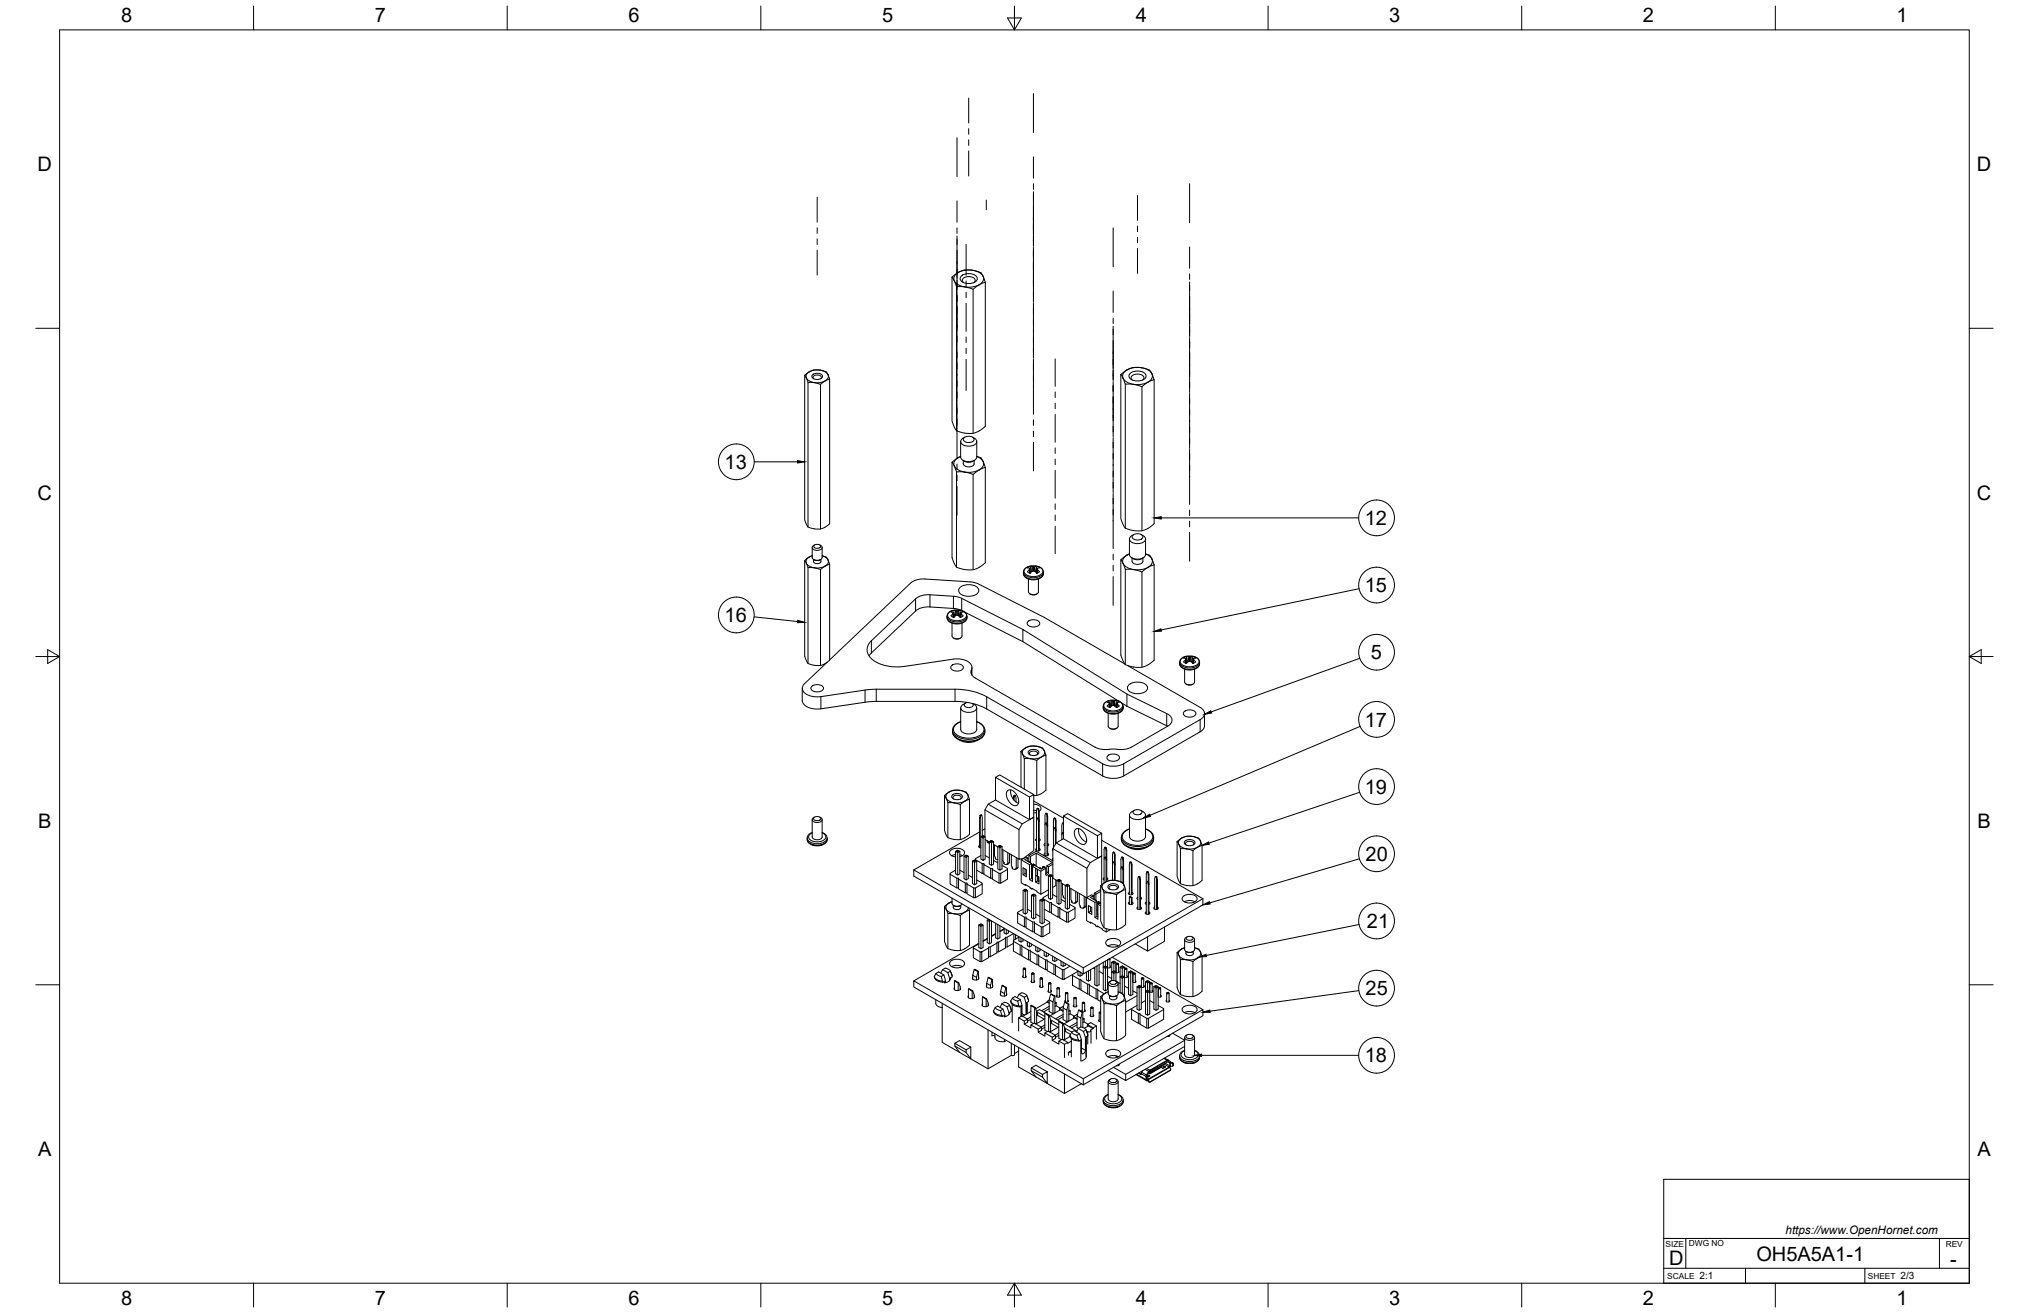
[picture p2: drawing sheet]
<svg xmlns="http://www.w3.org/2000/svg" width="864mm" height="559mm" viewBox="0 0 864 559" stroke-linecap="round" stroke-linejoin="round" font-family="sans-serif">
<defs><g id="words">
<g font-size="8.5">
<text x="51.6" y="9.4">8</text>
<text x="159.5" y="9.4">7</text>
<text x="267.5" y="9.4">6</text>
<text x="375.4" y="9.3">5</text>
<text x="483.4" y="9.4">4</text>
<text x="591.3" y="9.4">3</text>
<text x="699.3" y="9.4">2</text>
<text x="807.2" y="9.4">1</text>
<text x="16" y="72.9">D</text>
<text x="841.4" y="72.9">D</text>
<text x="308.4" y="199.6">13</text>
<text x="16" y="212.6">C</text>
<text x="841.4" y="212.6">C</text>
<text x="580.9" y="223.5">12</text>
<text x="580.9" y="252">15</text>
<text x="308.4" y="264.7">16</text>
<text x="583.5" y="280.6">5</text>
<text x="580.9" y="309.2">17</text>
<text x="580.9" y="337.8">19</text>
<text x="16.2" y="352.3">B</text>
<text x="841.7" y="352.3">B</text>
<text x="581.2" y="366.4">20</text>
<text x="581.8" y="395">21</text>
<text x="581.2" y="423.6">25</text>
<text x="580.9" y="452.2">18</text>
<text x="16.2" y="492">A</text>
<text x="841.7" y="492">A</text>
<text x="710.4" y="538.4">D</text>
<text x="747.6" y="536.7">OH5A5A1-1</text>
<text x="830.1" y="538.8">-</text>
<text x="51.6" y="555.5">8</text>
<text x="159.5" y="555.5">7</text>
<text x="267.5" y="555.5">6</text>
<text x="375.4" y="555.4">5</text>
<text x="483.4" y="555.5">4</text>
<text x="591.3" y="555.5">3</text>
<text x="699.3" y="555.5">2</text>
<text x="807.2" y="555.5">1</text>
</g>
<text font-size="5" x="760" y="525.2">https://www.OpenHornet.com</text>
<g font-size="4.3">
<text x="723.4" y="544.5">2:1</text>
<text x="809" y="544.5">2/3</text>
</g>
<g font-size="3.5">
<text x="708.9" y="530.9">SIZE</text>
<text x="718.9" y="530.5">DWG NO</text>
<text x="828.2" y="530.9">REV</text>
<text x="709.6" y="544.2">SCALE</text>
<text x="795" y="544.2">SHEET</text>
</g>
</g></defs>
<!-- layer: Visible -->
<g fill="none" stroke="#000" stroke-width=".43">
<path d="M405.2 117.9l1 1.6M405.2 117.9v61.3l1.2 3.1a2.84 2.84 0 0 0 3 1.8l4.8 .3 2.6-1 2.6-2v-61.3M406.2 119.5l.4 1a1.44 1.44 0 0 0 .6 1.4 1.44 1.44 0 0 0 1.5 .1l2 .1M406.2 119.5a5.8 5.8 0 0 0 4.5 2.6M409.2 117.4a4.7 4.7 0 0 1 6.8 .9 3.3 3.3 0 0 1-4.4 2.4 2.33 2.33 0 0 1-2.8-2.8zM413.9 115l1.5 .3a4.5 4.5 0 0 1 3.7 4.1 .67 .67 0 0 1 .1 .8 .67 .67 0 0 1-.8 .2l-1.6 .8M413.9 115l-2.3-.1-2.1 .3-2.2 1.1-2.1 1.6M414 115a4.6 4.6 0 0 1 4.7 3.7l-.8 1.6-1.1 .9M414 115a7.4 7.4 0 0 0-7.9 2.9l.1 1.6M407.1 122v61.3M410.1 120.2l-.5-.7a2.7 2.7 0 0 1 4-1.6l1.3 .9 .2 .7-.6 .7M414.2 123.1v61.3"/>
<path d="M416.8 121.2l-1.1 .7a2.13 2.13 0 0 1-3.3 .6l-1.7-.4M416.8 121.2a9.8 9.8 0 0 1-6.1 .9M342.5 159.7l1 1.8a1.19 1.19 0 0 0 .5 1.2 1.19 1.19 0 0 0 1.3 0l2.2 .3a1.87 1.87 0 0 0 2.6-.1l1.1-.8M342.5 159.7v61.5l1.1 2.6a6.3 6.3 0 0 0 4.4 1.4l2.4-.4 2.7-1.9v-61.5M344.4 158.2l2.4-.8 3.5 .4a2.26 2.26 0 0 1 2.1 1.7M344.4 158.2l-1.9 1.5M344.4 158.2a6.5 6.5 0 0 1 8 1.3M344.4 158.2a2.09 2.09 0 0 0-1.3 2.1 2.09 2.09 0 0 0 1.6 2 7.6 7.6 0 0 0 6.5-.2M345.8 159.5a2.82 2.82 0 0 1 4.3 .7 2.65 2.65 0 0 1-4.6 0zM352.4 159.5l.5 1.3a.72 .72 0 0 1-.1 .8 .72 .72 0 0 1-.8 .1l-.8 .4M352.4 159.5v1.4l-1.2 1.2M477.1 159.4l.9 1.6"/>
<path d="M477.1 159.4v61.3l1.2 3.2a5.2 5.2 0 0 0 4.4 1.9l2.6 .2 1.8-.4 1.8-.9 2.3-1.8v-61.3M479.7 157.5l3-1.1 4.6 .4a3.1 3.1 0 0 1 3 2.3M479.7 157.5l-2.6 1.9M479.7 157.4a9.1 9.1 0 0 1 10.3 1.2l.3 .5M479.7 157.4l-1.2 .9-.6 1 .1 1.7M481 158.9a4.7 4.7 0 0 1 6.8 .9 3.3 3.3 0 0 1-4.3 2.3 2.33 2.33 0 0 1-2.8-2.8zM490.3 159.1l.6 1.6a.61 .61 0 0 1 .3 .7 .61 .61 0 0 1-.7 .4l-3.6 2.1a1.63 1.63 0 0 1-2.5 .1l-3.8-.6a1.43 1.43 0 0 1-1.6 0 1.43 1.43 0 0 1-.6-1.5l-.4-.9M490.3 159.1a3.3 3.3 0 0 1-3 4.1 8.2 8.2 0 0 1-9.3-2.2M343.9 162.8v61.5M346.4 161.2l-.3-.2a1.56 1.56 0 0 1 2.5-1.3l1 .7-.4 .8M349.2 163.6v61.5M479 163.5v61.3"/>
<path d="M481.9 161.7l-.5-.7a2.7 2.7 0 0 1 4-1.6l1.4 .9 .1 .7-.5 .7M486.1 164.6v61.3M405.2 196.7l3.7-2.4a3.6 3.6 0 0 0-2.7 4zM405.2 196.7v40.6l1.3 3.2a5.1 5.1 0 0 0 4.4 1.9l2.8 .1 1.5-.3 2.1-1 2.1-1.7v-40.6M406.2 198.3l.4 1a1.43 1.43 0 0 0 .6 1.4 1.43 1.43 0 0 0 1.5 .1l2 .1M406.2 198.3a5.8 5.8 0 0 0 4.5 2.6M408.9 187.9v6.6a4.1 4.1 0 0 0 6.1 1.2l.8-1.2-.1-6.6M409.9 195.9l.8 .5M410 196v1.4a2.67 2.67 0 0 0 4.6 0M410.3 186.3a2.83 2.83 0 0 1 4.3 .7 2.67 2.67 0 0 1-4.6 0zM410.7 186.1l-.8 .4a1.6 1.6 0 0 0-1 1.8 1.6 1.6 0 0 0 1.6 1.3 4.3 4.3 0 0 0 5.2-1.5l-.1-.8-.9-.8M410.7 196.4l1.6 .4 1.7-.4"/>
<path d="M413.9 186.1l.8 .4M414.6 196v1.4M414.7 195.9l-.8 .5M416.8 200l-2.6 1.9M416.8 200a9.8 9.8 0 0 1-6.1 .9M419.4 198.9l-1.3-3a2.47 2.47 0 0 0-2.4-1.7 3.1 3.1 0 0 1 2.2 4.9l-1.1 .9M419.4 198.9l-2.6 1.1M407.1 200.8v40.6M410.7 200.9l3.5 1M414.2 201.9v40.6M342.5 238.5v40.8l1.1 2.6a1.78 1.78 0 0 0 1.9 1l3.7 .3 2.1-.8 1.8-1.4v-40.8M344.4 237.1l-1.1 .8a.95 .95 0 0 0-.2 1.6l.4 .8a1.2 1.2 0 0 0 .5 1.2 1.2 1.2 0 0 0 1.3 .1l1.3 .1"/>
<path d="M344.4 237.1l1.3-.6zM344.4 237.1a2.09 2.09 0 0 0-1.3 2.1 2.09 2.09 0 0 0 1.6 1.9l1.9 .6M345.7 233v4.2a2.47 2.47 0 0 0 4.2 0v-4.2M346.2 238.1a1.66 1.66 0 0 0 1.2 1.8 1.66 1.66 0 0 0 2-.9M346.3 238.1l1.8 .5 1.2-.5M346.5 232.1a1.75 1.75 0 0 1 2.8 .5 1.69 1.69 0 0 1-3-.2zM346.8 231.9a1.18 1.18 0 0 0-1.1 1.4 1.18 1.18 0 0 0 1.6 .9h1.1a1.18 1.18 0 0 0 1.5-.9 1.18 1.18 0 0 0-1-1.4M349.4 238.1v.9M349.9 236.5l.2 .1a2.43 2.43 0 0 1 2.3 1.7l-.9-1zM352.4 238.3l.7 1.9M352.4 238.3v1.4l-1.2 1.2M477.1 238.2v40.6l1.2 3.1a5.2 5.2 0 0 0 4.6 2.1h2.9l1.4-.4 2.2-1.2 1.8-1.4v-40.6"/>
<path d="M478 239.8l.4 .9a1.44 1.44 0 0 0 .6 1.5 1.44 1.44 0 0 0 1.6 .1l2.5 .2 3 .9M478 239.8a8.3 8.3 0 0 0 10 2l.7-.3M479.7 236.3l-1.6 1a1.15 1.15 0 0 0-.8 1 1.15 1.15 0 0 0 .5 1.2l.2 .3M479.7 236.3l-1.5 1.3-.4 1.1 .2 1.1M480.7 229.4v6.6a4.1 4.1 0 0 0 6.1 1.2l.8-1.2v-6.6M480.7 235.7l-1 .6M480.7 235.8l-1 .5M481.7 237.4a3.9 3.9 0 0 0 4.9 0M481.8 237.5v1.4a2.67 2.67 0 0 0 4.7 0v-1.4M482.1 227.8a2.83 2.83 0 0 1 4.4 .7 2.67 2.67 0 0 1-4.7 0zM482.5 227.5l-.8 .5a1.6 1.6 0 0 0-.9 1.8 1.6 1.6 0 0 0 1.5 1.3 4.3 4.3 0 0 0 5.3-1.5l-.5-1.2-1.3-.9M487.6 235.7a3 3 0 0 1 2.7 2.2"/>
<path d="M487.6 235.8l1.7 .9 1 1.2M490.3 237.9l.9 2.5M490.3 237.9l.2 1.1-.3 1.1-1.5 1.4M343.9 241.6v40.8M346.6 241.7l2.6 .7M349.2 242.4v40.8M351.2 240.9l-2 1.5M351.2 240.9l-2.5 .8h-2.1M353.1 240.2l-1.9 .7M395.8 258.3l10 .7M395.8 258.3a8.5 8.5 0 0 0-6.1 1.7l-19.8 19.1M405.8 258.9l3.5 .9"/>
<path d="M405.9 259.8l1.9 .1M407.9 259.9h-.1M408.7 249.9a5.7 5.7 0 0 1 7.8 .9 2.93 2.93 0 0 1-3.4 2.9 4.4 4.4 0 0 1-5.1-2.4zM408.7 259.8l-.8 .1M409.3 259.8l.1 .1M437.7 246.4v5.5a2.47 2.47 0 0 0 4.3 0v-5.5M437.9 241.1l-2 1.3-.3 .8 .1 1.4 1.3 1.5 2.7 .7 2.6-.5 1.6-1.5 .2-1.4-.3-1-2-1.3M438 241l1.9-.3 1.9 .3M438.3 242.1l-1 1.2M438.3 242.1l.2 1.8M438.3 242v.1M438.4 252.8l.3 .2"/>
<path d="M438.5 241l.8 .1M438.5 241l.3 2.1M438.5 241l-1.2 .7 1 .4M438.8 253l1.3 .2 .9-.2M438.8 243.1l.4 .1M438.9 243l-.4 .2M439.2 243.2h.1M439.3 243.1a1.04 1.04 0 0 1-.9 .9 1.04 1.04 0 0 1-1.1-.7M439.3 241.1l.1 .1M439.4 243.1l-.1 .1M439.4 241.1l.5 .1M439.9 243l.5 .1a1.2 1.2 0 0 0 2 .2"/>
<path d="M439.9 243l-.5 .1M440.5 243.2h.1M440.9 243.1l-.4 .1M440.9 243l.4 .2M441.2 241l-.3 2.1M441.3 241l1.1 .7-.8 .1M441.3 241l-1.4 .2M441.3 252.8l-.3 .2M441.4 242.1l-.2 1.8M441.4 242v.1M441.4 242.1l1 1.2M441.6 241.9l-.2 .2"/>
<path d="M441.6 241.8v.1M479 242.3v40.6M486.1 243.4v40.6M488.6 241.4l-2.5 2M491.2 240.4l-2.6 1M403.7 260.8l.5-.4a6 6 0 0 1 5.6-.3l1.5 1.2 .2 1.9-1 1.5-2.2 .8-2.5-.1-2-1-.7-1.5 .1-1.3zM405.2 265.2v5.5a2.47 2.47 0 0 0 4.3 0l-.1-5.5M405.6 260.6h.1M405.6 260.6l-.8-.1 1.2-.7 .3 2 .4 .2M405.6 261.2l-.8 .9a1.38 1.38 0 0 0 2.3-.3l.7 .1M405.6 260.6l.2 .2M405.6 261.2h.1"/>
<path d="M405.8 260.9l-.2 .3M405.8 260.8l.2 1.9M405.8 271.5l1.3 .5 1.4-.3M406.3 261.8l-.4 .2M406.7 262h.1M407.8 261.9l.9 .9M408 262h.1M408.3 261.8l-.3 .2M408.4 261.8l.4 .2M408.8 271.5l-.4 .3M408.9 260.9l-.2 1.8M408.9 260.9l.2 .3a.8 .8 0 0 1 .6 1 .8 .8 0 0 1-1 .6"/>
<path d="M409 260.6l-.1 .3M409.1 260.6l.8-.1-1.2-.7-.4 2M410.5 260.5l24.9 12.6M435.4 273.1v-5.2l44.3 27.5M435.4 267.9l-26.6-13.5-2.3-.6-10.7-.7a8.5 8.5 0 0 0-6.1 1.8l-18.8 17.8a5.1 5.1 0 0 0 1.5 8.8 19.1 19.1 0 0 0 12.5 2.1M435.4 273.1l40.7 25.2M437.5 264.5a3.4 3.4 0 0 1 5.1 .8 3.1 3.1 0 0 1-5.4 0zM504.9 279.4l.4 2M504.9 279.4l.9 .1M504.9 279.4l-1.1 .7 1 .3M505.8 279.5h.1M505.9 279.5h.9"/>
<path d="M506.9 279.5h-.1M507.7 279.4l-.4 2M507.7 279.4l1.2 .7-1 .3M507.7 279.4l-.8 .1M341.5 292.9v5.2a5.4 5.4 0 0 0 5.7 3.7l23.7-3.2 35.6-.1a27.6 27.6 0 0 1 13.5 3.2l49.3 28.5a9.9 9.9 0 0 0 9 0l33.1-19.1 1.2-1.8 .1-5.6M345.5 292.1a3.4 3.4 0 0 1 5 .8 3.1 3.1 0 0 1-5.4 0zM352.1 281.8l-9.7 9.2a2.78 2.78 0 0 0-.8 2.9 2.78 2.78 0 0 0 2.3 1.9l2.2 .6 2.5 .2 23-3.2 34.9-.1a27.6 27.6 0 0 1 13.5 3.2l49.3 28.5a9.9 9.9 0 0 0 9 0l32.5-18.7a2.74 2.74 0 0 0 1.9-2.6 2.74 2.74 0 0 0-1.9-2.6l-30.9-17.9M353.1 280.8l34.5-32.7a8.4 8.4 0 0 1 6.1-1.7l19.3 1.3 2.9 .6a632.3 632.3 0 0 1 62.8 34.3M384.9 283.6l20.9-3.1a7.3 7.3 0 0 1 7.8 2.9l.1 1.1a2.8 2.8 0 0 0 1.4 4.1l50.9 29.4a14.4 14.4 0 0 0 8.4 .8 11 11 0 0 0 7.2-.9l15.4-8.8M405 283.3a3.4 3.4 0 0 1 5 .8 3.1 3.1 0 0 1-5.4 0zM410.9 299.3a2.5 2.5 0 0 0-2 2.1 4.2 4.2 0 0 0 6.8 0l-.1-.8-.9-.8M411.9 298.9a1.1 1.1 0 0 0-1.5 1 1.1 1.1 0 0 0 1.3 1.2 1.64 1.64 0 0 0 2.4-1.5l-.2-.2"/>
<path d="M413.7 284.1v3.2M413.9 299.4l.8 .5M471.9 298.2l-1.3 .7-.8 .7-.2 2.2 .5 .8 1 .7 2.3 .6 3-.5 1.5-1.4 .1-1.4-.2-1-.8-.7-1.3-.7M471.9 298.2l1.9-.3 1.9 .3M472.2 299.3l.3 1.8M472.3 299.2l-.2 .4a.8 .8 0 0 0-.7 .9 .8 .8 0 0 0 1 .6M472.4 298.2l.4 2M472.4 298.2l.9 .1M472.4 298.2l-1.2 .7 1.1 .3M473.3 298.3h.1M475.2 298.2l-.4 2M475.2 298.2l1.2 .7-.8 .1"/>
<path d="M475.2 298.2l-1.9 .1M475.3 299.3l-.2 1.8M475.4 299.2l.1 .4a.8 .8 0 0 1 .7 .9 .8 .8 0 0 1-1 .6l-.9-.8h-1M475.5 299l-.1 .2M475.6 299h-.1M477.4 299.1l2.3 1.5M479.7 295.4l16.9 8.3a2.69 2.69 0 0 1 2.2 2.5 2.69 2.69 0 0 1-2 2.8l-17.1-8.4zM480.6 291.4a5.7 5.7 0 0 1 7.8 .9 2.93 2.93 0 0 1-3.4 2.9 4.4 4.4 0 0 1-5.2-2.4zM502.6 280.5l.6-.5a5.9 5.9 0 0 1 5.6-.3l1.6 1.3 .1 2-1.1 1.4-2.1 .7-2.5-.1-2-1-.7-1.3 .1-1.4zM504.2 284.8v5.4a2.47 2.47 0 0 0 4.3 0l-.1-5.4M504.6 280.8l-.8 .9a1.06 1.06 0 0 0 1.1 .7 1.06 1.06 0 0 0 .9-.9M504.6 280.8h.1"/>
<path d="M504.8 280.5l-.2 .3M504.8 280.5l.2 1.8M504.8 280.4v.1M504.8 291.1l1.8 .5 1.2-.5M505.3 281.4l.4 .2M505.3 281.4l-.4 .2M505.9 281.5h.9M505.9 281.5h-.1M506.8 281.5h.1M507 281.6h.1M507.3 281.4l-.3 .2M507.4 281.4l.4 .2"/>
<path d="M507.9 280.5l-.2 1.8M507.9 280.5l.1 .3M507.9 280.4v.1M508.1 280.8h.1M508.1 280.8l.8 .9a1.06 1.06 0 0 1-1.1 .7 1.06 1.06 0 0 1-.9-.9M408.9 301.2v9.2a4.1 4.1 0 0 0 6.1 1.2l.7-1.2v-9.2M408.9 307.1l-2.1 1.2-1.2 1.6-.1 2 1 1.8M415.7 307.1l1.9 .9 1.1 1.2 .4 1.2-.1 2a6.6 6.6 0 0 1-6.7 3.6l-3-.6-2.8-1.7M434.6 319.8l.1 15.3M436.5 318.3l-1.9 1.5M436.5 318.3a2.09 2.09 0 0 0-1.4 2.1 2.09 2.09 0 0 0 1.7 1.9 6.5 6.5 0 0 0 7.7-1.3v-1.5M437.9 319.6a2.82 2.82 0 0 1 4.3 .6 2.65 2.65 0 0 1-4.6 0z"/>
<path d="M441.1 317.6l2.6 .8 .8 1.2M441.1 317.6l-2.7-.1-1.9 .8M441.1 317.6l1.9 .6 1.5 1.3M441.1 317.6l-2.1-.1-2.5 .8M444.5 319.6l.5 1.3a.74 .74 0 0 1-.2 .7 .74 .74 0 0 1-.8 .2l-1.5 .8a1.79 1.79 0 0 1-2.8 .6l-2.5-.4a1.32 1.32 0 0 1-1.8-1.4l-.8-1.6M471.7 303.6v5.4a2.47 2.47 0 0 0 4.2 0v-5.4M472.3 309.9l1.7 .5 1.3-.5M472.8 300.2l.3 .2M472.8 300.2l-.4 .2M473.1 300.4h.1M473.3 300.3l-.9 .8M473.3 300.3h.1"/>
<path d="M474.5 300.4h-.1M474.8 300.2l-.3 .2M474.8 300.2l.4 .2M504 302.9a3.4 3.4 0 0 1 5 .8 3.1 3.1 0 0 1-5.4 0zM402 338.6l.7 1.1M402 338.6v14.8l1.1 2.6a6 6 0 0 0 4.1 1.4l2.6-.4 2.8-1.9v-14.9M402.7 339.7l.3 .6a1.2 1.2 0 0 0 .5 1.3 1.2 1.2 0 0 0 1.3 0l1.3 .1M402.7 339.7l1.5 1.4 1.9 .6M404 337.1l-2 1.5M404 337.1l-1.3 1.2v1.4M405.3 338.4a2.82 2.82 0 0 1 4.3 .6 2.65 2.65 0 0 1-4.6 0zM408.6 336.4l2.6 .7 1 1.9a.81 .81 0 0 1 .4 1 .81 .81 0 0 1-1 .5l-.9 .5"/>
<path d="M408.6 336.4l-2.7-.1-1.9 .8M408.6 336.4a3 3 0 0 1 3.4 3.3l-1.3 1.3M408.6 336.4l-2.1-.1-2.5 .8M423.7 330.8v9.7l14.5 8.3M428.9 336.4a3.3 3.3 0 0 1 4.2 2.7 2.36 2.36 0 0 1-1 3.8 5 5 0 0 1-3.5-6.1zM430.2 336.2a5.4 5.4 0 0 0 3.3 5.6M431.3 339.8v.4M431.5 338.7l.3 .2-.2 1.1-.3-.2zM431.5 338.7l.7-.1-.4 .3M431.6 340v.6M432.2 338.6l.2 2.8M436 322.9v12.9"/>
<path d="M438.5 321.3l-.3-.3a1.56 1.56 0 0 1 2.4-1.3l1 .7-.3 .9M440 338.2l-1.8 1-14.5-8.4 1.8-1 14.5 8.4v9.6l-1.8 1v-9.6M441.3 323.7v14.8M445.2 321.4v14.9l-2.7 1.8-2.5 .5M471.5 321.7a3.4 3.4 0 0 1 5 .7 3.1 3.1 0 0 1-5.4 0zM345.7 348.8v7.4a2.47 2.47 0 0 0 4.2 0v-7.4M345.7 354.3l-1.5 .9-.6 1.2 .1 1.6 1 1.1a5.8 5.8 0 0 0 5.6 .4l1.5-1.2 .2-1.9-.6-1.2-1.5-.9M346.4 348a1.86 1.86 0 0 1 3 .5 1.8 1.8 0 0 1-3.1-.2zM346.7 347.8a1.17 1.17 0 0 0-.9 1.4 1.17 1.17 0 0 0 1.5 .8h1.1a1.17 1.17 0 0 0 1.5-.8 1.17 1.17 0 0 0-1-1.4M403.4 341.6v14.9M405.9 340.1l-.2-.3a1.56 1.56 0 0 1 2.4-1.3l1 .7-.3 .9M408.7 342.5v14.8"/>
<path d="M410.7 341l-.7 .4a1.8 1.8 0 0 1-2.8 .5l-1.1-.2M410.7 341l-2.5 .7h-2.1M416.9 354.1l-28 16.1M416.9 348.1v12.6M417 359.8l-.4 .6 .9 .4M417.2 347l.2 .2-.2 1.1-.3-.2zM417.2 347l.7-.1-.5 .3M417.2 348.3v12.5M417.5 356.1v9.6l.9 .5M417.9 346.9l.2 8.9M418 355.9l.4-.3 .4 .3-.4 .2zM418 355.9l-.5 .2 .9 .6v9.5l.9-.5v-9.6"/>
<path d="M418.8 355.9l.5 .2-.9 .6v-.6M419.2 352.8l-1.1 .6M419.2 344.7v11.4M419.3 357.3l1.8 1.1M420.3 357.9l-.1 .6 .9 .3M420.5 358v.7M420.6 342.2l-1.4 2.5 14.5 8.4M420.8 358.2v.6M421.5 357.9l.5-.2 .4 .2-.4 .3zM421.5 357.9l-.4 .3 .9 .5v-.5M422.4 357.9l.5 .3-.9 .5v9.6l-.9-.6v-9.5M422.9 358.2v9.5l-.9 .6"/>
<path d="M422.9 359.4l1.8 1M423.3 359.6v4.7l.4 .7M423.7 340.5l-3.1 1.7 14.5 8.4M435.1 350.6l4.9-2.8v14.2l-4.5 3.4-1.8 .2v-12.5zM440 340.9l12.6 7.3M440 342.2a2.45 2.45 0 0 1 3 2.3l-.7 .8-.2-1.1-.3 .1 .2 1.1M440 344.8l1.2 .2M441.2 357l-.4 .4 .4 .5M441.2 345.8l-1.2 .1M441.4 344.1l-.2 5M441.4 348.3l-.2 13.8M441.8 348.5l.3-.2 .2 1.1-.3 .2z"/>
<path d="M442 348.3v-2.9l.3-.1v16.8M442 349.6v12.6M442.1 344.2l-.7-.1 .4 .2M442.1 348.3h-.7l.4 .2M442.3 357l.5 .4-.5 .5M444.8 359l-.4 .5 .4 .5M445 346.2l-.2 5M445 350.3l-.2 13.9M445.4 350.6l-.4-.3 .6 .1v-2.9l.3-.1v16.8M445.4 350.6l.3-.2 .2 1.1-.3 .2zM445.6 351.7v12.5M445.7 346.3l-.7-.1 .4 .2"/>
<path d="M445.9 347.4l-.2-1.1-.3 .1 .2 1.1M445.9 359l.5 .5-.5 .5M448.6 348.3h.7h-.7l-.2 .8v11.6M448.6 352.4l.7 .1-.7-.1-.2 .9M449.2 349.6l.3 4-.3 .1-.2-1.1M449.2 353.7v5.6M449.3 348.3l.2 1.1-.3 .2-.2-1.1M449.5 349.4v9.4M449.5 358.7l-1.4 2.5 14.5 8.3M452.2 350.3l-.2 5M452.2 354.5l-.2 2.8M452.6 347.3v9.7l14.5 8.3"/>
<path d="M452.6 357l-3.1 1.7 14.5 8.4M452.6 350.5v.3M452.6 350.3h-.4l.4 .3M452.6 354.7v.2M452.6 354.4l-.4 .1 .4 .2M457.8 352.9a3.3 3.3 0 0 1 4.3 2.7 2.36 2.36 0 0 1-1.1 3.8 5 5 0 0 1-3.5-6.1zM459.1 352.7a5.4 5.4 0 0 0 3.3 5.6M468.9 354.6l-1.8 1.1-14.5-8.4 1.8-1 14.5 8.3v9.7l-1.8 1v-9.6M468.9 357.6l43.1 24.9M480.7 346.9v9.1a4.1 4.1 0 0 0 6.1 1.3l.8-1.3v-9.1M480.7 352.8l-2 1-1.2 1.5-.1 2.4 .9 1.6M482.4 345.2a2.24 2.24 0 0 1 3.7 .6 2.42 2.42 0 0 1-3.9 0z"/>
<path d="M482.8 344.9a2.5 2.5 0 0 0-2 2.2 4.2 4.2 0 0 0 6.8 0v-.4a2.91 2.91 0 0 0-2.1-1.8M487.6 352.8l1.6 .8 1.4 1.3 .4 1.3-.1 1.6a6.1 6.1 0 0 1-5.7 3.7h-2.1l-2-.5-2.7-1.7M501 358.2l.7 1.1M501 358.2v14.8l1.1 2.6a1.78 1.78 0 0 0 1.9 1l3.7 .3 2.1-.8 1.8-1.4v-14.9M501.7 359.3l1.5 1.4 1.9 .6M501.7 359.3l.3 .6a1.19 1.19 0 0 0 .5 1.3 1.19 1.19 0 0 0 1.3 0l1.3 .1M503 356.7l-2 1.5M503 356.7l-1.3 1.2v1.4M504.3 358a2.82 2.82 0 0 1 4.3 .6 2.65 2.65 0 0 1-4.6 0zM504.9 359.7l-.2-.3a1.56 1.56 0 0 1 2.4-1.3l1 .7-.3 .9M507.6 356l1.2 .3a2.26 2.26 0 0 1 2.1 1.6M507.6 356l-2.8-.1-1.8 .8"/>
<path d="M507.6 356l1.9 .5 1.4 1.4M507.6 356l-2.2-.1-2.4 .8M510.9 357.9l.6 1.3a.68 .68 0 0 1-.2 .7 .68 .68 0 0 1-.7 .2l-1.6 .9a1.8 1.8 0 0 1-2.8 .5l-1.1-.2M510.9 357.9a2.56 2.56 0 0 1-2.3 3.1l-3.5 .3M388.9 370.2v2.7l72.2 41.6 50.9-29.4v-2.6M388.9 370.2l72.2 41.7 50.9-29.4M406.7 370.3l-2.3 1.4v4.5l2.9 1.7v-4.1l-2.9-1.7M406.7 363.7l-1.6 .5M407.2 362.1l.4-.3 .5 .3-.5 .3zM407.2 362.1l-.5 .3 .9 .5v-.5M407.3 373.8h.7v4.5l2.9 1.7v-4.2l-2.9-1.6M407.3 377.9h.7"/>
<path d="M408.1 362.1l.4 .3-.9 .5v9.5l-.9-.5v-9.5M408.5 362.4v9.5l-.9 .5M408.5 370.3l1.8 1.1M408.5 363.8l1.1 .4M408.5 364.6a1.63 1.63 0 0 0 1.9-1.2 1.63 1.63 0 0 0-1-1.9 3.9 3.9 0 0 0-5.3 1.3l.7 1.2 1.9 .7M410.3 364.4v9.6l.9 .5M410.8 364.2l.4-.3 .5 .3-.5 .2zM410.8 364.2l-.5 .2 .9 .6v9.5l.9-.5v-9.6M410.9 375.8h.7v4.6l2.8 1.7v-4.2l-2.8-1.7M410.9 380h.7M411.2 364.4v.6l.9-.6M411.7 364.2l.4 .2"/>
<path d="M412.1 372.4l1.8 1M413.9 366.5l.9 .5v9.6l.9-.6v-9.5M413.9 366.5v9.5l.9 .6M414.4 366.2l.4-.2 .5 .2-.5 .3zM414.4 366.2l-.5 .3M414.4 377.9h.8v4.2h-.8M414.8 366.5v.5l.9-.5M415.2 365.9v.3M415.3 366.2l.4 .3M415.7 374.5l2.3 1.3v.4l-2.8 1.7M415.7 370.3l2.3 1.4M417.5 364.1l-2.3 1.4v.4l2.8 1.6"/>
<path d="M418 376.2v4.2l-2.8 1.7M418 371.7h.8M418.8 367.9v-.4h-.8v4.2M419.3 364.1l1.8 1M421.6 369.6l-2.8-1.7v4.2l2.8 1.7v-4.2h.8v.4M421.6 373.8h.8M422.9 366.2l1.8 1M423.7 365l.1 .6 .9 .3M423.7 365v.5M424.7 360.3v9.5l.9 .5M425.1 360l.5-.3 .4 .3-.4 .3zM425.1 360l-.4 .3 .9 .5v9.5l.9-.5v-9.5"/>
<path d="M425.2 371.7l-2.8-1.7v4.2l2.8 1.6v-4.1h.7M425.2 375.8h.7M425.6 360.3v.5l.9-.5M426 360l.5 .3M426.5 368.3l2.3 1.3v4.6l-2.9 1.6M426.5 361.5l7.2 4.1M426.9 361.7v4.7l.4 1.2M427.3 367a1.08 1.08 0 0 0 .9 1 1.08 1.08 0 0 0 1.2-.7M428.8 370l-2.9 1.7v4.1M428.9 362.9v4.6M429.3 367.3v.3M429.7 363.3v3.8l-1.2 .8"/>
<path d="M430.5 363.8v4.6l.4 .8M430.9 369.1a1.08 1.08 0 0 0 .9 .9 1.08 1.08 0 0 0 1.2-.6M430.9 369.2v.5M432.5 365v4.6M432.8 369.4v.3M433.3 365.4v3.8l-1.2 .8M434.7 366v9.8l1.7 .9 .2-.1M435.9 378.7l.5-.3 .4 .3-.4 .2zM435.9 378.7l-.4 .2 .9 .6v-.6M436.3 369.8v2l.6 .3M436.3 371.8l-.9 .5 1.5 .8v-2.9l-1.5-.9v3M436.4 376.7v-.3l2.8 2 .3-.2"/>
<path d="M436.8 378.7l.5 .2-.9 .6v9.5l-.9-.5v-9.6M437.3 378.9v9.6l-.9 .5M437.5 366.6v-1.5l-1.3 .8 2.8 1.6M437.5 365.1l-.7-.4-2.1 1.3 3.5 2M437.9 364.1v2.7M438.6 364.5v2.7M438.6 364.5l-.7-.4 3.1-1.8 7.1 4.1M439 367.5v6.4l.5 .2M439 367.5l-.8 .5v6.4l1.3 .7v-6.4l.8-.5M439 373.9l-.8 .5M439.1 368.1v4.9l.4 .2M439.1 371.1h-.1"/>
<path d="M439.2 378.4v-.4l3.8 2.6M439.5 368.7l1.4 .8M439.7 367.8h.3zM439.7 367.8l-.6 .3M439.8 367.9v.6l-.7-.4M440 367.8l.5 .3M440.3 368.2l2.8 1.7 1.3-.8 .7 .4v2.7a.66 .66 0 0 0 .9 .2 .66 .66 0 0 0 .3-.9v-2.6l-.8-.4M440.5 368.1l-.2 .1M440.5 368.1v.3M440.8 369.6l.7 .4v2.9l-.7-.4zM440.8 372.5v2.9l.9-.5M440.9 369.5l-.1 .1"/>
<path d="M441 368.6v-5.5l7 4-2.5 1.4v2.6M441 363.1l-2.4 1.4M441.2 361.1l-.3 .2a.86 .86 0 0 0 .9 .9 .86 .86 0 0 0 .8-.9l-.3-.2M441.5 372.9l.7 .4v2.9l-1.4-.8M441.5 370l.1 2.9M441.7 372.9v2l.5 .3M441.9 373.1v1.6l.3 .1M442.5 369.4h.3zM442.5 369.4l-.1 .1M442.7 369.5v.1M442.8 369.4l.6 .4M443 370.8v9.8l3.2-1.9"/>
<path d="M443.8 368.9l.4-.2 .6 .3M444.3 369.2l-.5-.3v.6M444.5 369.2l.3-.2v.3M444.8 363.2l-.3 .2a.86 .86 0 0 0 .9 .8 .86 .86 0 0 0 .8-.8l-.3-.2M445.1 369.5l-2.1 1.3-1.4-.8M445.6 371.1l-.5 .9M446.2 372.7v9.5l.9 .6M446.7 372.4l.4-.2 .5 .2-.5 .3zM446.7 372.4l-.5 .3 .9 .5v9.6l.9-.6v-9.5M447.6 372.4l.4 .3-.9 .5v-.5M448.1 367.8l-1.8 1.1M448.1 361.2v12.5l1.8 1.1"/>
<path d="M448.1 365.4v.7M448.1 361.2v.7M449.4 374.5v2.4l-1.4 .8M450.3 374.5l.4-.2 .5 .2-.5 .3zM450.3 374.5l-.5 .3 .9 .5v-.5M451.2 374.5l.4 .3-.9 .5v9.6l-.9-.6v-9.5M451.6 374.8v9.5l-.9 .6M451.6 375.8l1.9 1M452.2 376.1v4.7l.4 .7M453.4 376.9v9.5l.9 .5M453.9 376.6l.4-.3 .5 .3-.5 .3zM453.9 376.6l-.5 .3 .9 .5v9.5l.9-.5v-9.5"/>
<path d="M454.3 376.9v.5l.9-.5M454.8 376.6l.4 .3M455.2 377.8l7.3 4.3M455.8 378.2v4.6l.4 1.3M457.9 379.4v4.6l-.5 .4M458.6 379.8v3.8l-.7 .4M468.5 378.6l-2.7 1.6 .6 .4M468.5 376.9l.7 1.2M468.5 376.9v14.9l1 2.5a1.82 1.82 0 0 0 1.9 1.1l1.2 .2M468.5 379.4l-2.1 1.2M468.9 376.6v-12.3l-4.9 2.8-1.4 2.4v12.5M469.2 378.1l1.5 1.4 1.9 .6"/>
<path d="M469.2 378.1l.3 .6a1.2 1.2 0 0 0 .5 1.2 1.2 1.2 0 0 0 1.3 .1l1.3 .1M469.9 373.5l-.4 .5 .4 .5M470.1 360.7l.7 .1-.7-.1-.2 .8v4.2M470.1 364.8l-.2 11M470.4 375.5l-1.9 1.4M470.4 375.5l-1.2 1.2v1.4M470.6 365.1l.2-.2 .3 1.1-.3 .2zM470.8 362v2.9M470.8 366.2v9.1M470.8 360.8l.3 1.1-.3 .1-.2-1.1M470.8 364.9l-.7-.1 .5 .3M471.1 361.9v13.3"/>
<path d="M471.1 373.5l.4 .5-.4 .5M471.8 376.8a2.82 2.82 0 0 1 4.3 .6 2.65 2.65 0 0 1-4.6 0zM472.4 378.4l-.3-.2a1.56 1.56 0 0 1 2.5-1.3l.9 .7-.3 .8M473.7 362.8h.7h-.7l-.2 .8v4.2M473.7 366.9l-.2 7.8M474.2 367.2l.2-.2 .2 1.1-.2 .2zM474.4 364.1v2.8M474.4 368.3v6.4M474.4 362.8l.2 1.1-.2 .2-.2-1.1M474.4 367l-.7-.1 .5 .3M474.6 363.9v10.8M475 374.8l1.3 .2a2.26 2.26 0 0 1 2.1 1.7"/>
<path d="M475 374.8l-2.6-.1-2 .8M475 374.8l1.9 .5 1.5 1.4M475 374.8l-2.1-.1-2.5 .8M477.2 379.3l-.7 .5a1.78 1.78 0 0 1-2.8 .5l-1.1-.2M477.2 379.4l-2.5 .7h-2.1M477.3 364.8l.7 .1-.7-.1-.2 .9v4.1M477.3 369l-.2 6.3M477.8 369.2l.2-.1 .2 1.1-.2 .1zM478 366.2v2.9l-.7-.1 .5 .2M478 370.3v5.6M478 364.9l.2 1.1-.2 .2-.2-1.1M478.2 366v10.4"/>
<path d="M478.4 376.7l.3 .6a.84 .84 0 0 1 .3 .9 .84 .84 0 0 1-.8 .7l-1 .4M478.4 376.7v1.4l-1.2 1.3M479.1 378.6v14.8l-1.7 1.4-1.8 .8h-3M480.7 379.8l-.3 .1a.86 .86 0 0 0 .9 .9 .86 .86 0 0 0 .8-.9l-.3-.1M480.9 366.9l-.2 13.8M481.6 367l-.7-.1 .4 .3M481.8 368.1l-.2-1.1-.3 .2 .2 1.1M484.5 373.1l-.2 13.9M484.9 373.4l.3-.2 .2 1.1-.3 .2zM485.1 374.5v12.5M485.2 373.2l-.7-.1 .4 .3M485.4 374.3v12.7"/>
<path d="M488.1 375.2l.7 .1-.7-.1-.2 .9M488.1 371.1h.7h-.7l-.2 .8v17.1M488.7 372.4v2.8M488.7 376.6v12.5M488.8 375.3l.2 1.1-.3 .2-.2-1.1M488.8 371.1l.2 1.1-.3 .2-.2-1.1M489 372.2v16.8M491.7 373.1l-.2 13.9M492.4 373.2l-.7-.1 .4 .3M492.6 374.3l-.2-1.1-.3 .2 .2 1.1M502.4 361.2v14.9M507.7 362.1v14.8"/>
<path d="M402 385.8v14.8l1.1 2.6a6.1 6.1 0 0 0 4.4 1.4l2.4-.4 2.7-1.9v-14.9M402.7 386.9l.3 .7a1.2 1.2 0 0 0 .5 1.2 1.2 1.2 0 0 0 1.3 0l1.3 .1M402.7 386.9l1 1.1 2.4 .9M403.4 388.8v14.9M404 384.3l-1.2 .8a.96 .96 0 0 0-.2 1.7l.1 .1M404 384.3l-1.3 1.2v1.4M405.2 382.2v2.3a2.55 2.55 0 0 0 4.2 .2M405.2 383.7l-1.2 .6M405.2 383.8l-1.2 .5M405.7 385.3a1.59 1.59 0 0 0 1.6 1.8 1.59 1.59 0 0 0 1.6-1.8M405.8 385.4l.4 .2M406.1 388.9l2.6 .8"/>
<path d="M406.2 385.6l1.4 .2 .9-.2M408.7 389.7v14.8M408.8 385.4l-.4 .2M410.7 388.2l-2 1.5M410.7 388.2l-1.8 .6-2.8 .1M412.1 386.2l-.2 .9-1.2 1.1M412.2 386.3l.4 1.1M412.6 387.4l-1.9 .8M416.6 393.7l.9 .5v9.6M417 393.4l.5 .3v.5l.9-.5v9.5l-.9 .6-.9-.6v-9.5M417.5 393.7l.5-.3 .4 .3M418 393.4l-.5-.2-.9 .5"/>
<path d="M420.2 391.6v9.6l.9 .5 .9-.5v-9.3M420.2 391.6l.9 .6v9.5M420.2 399.6l-1.8 1M420.2 399.4l-1.8 1M420.6 391.4l.5 .2v.6l.6-.4M420.8 391.3l-.6 .3M421.3 391.5l-.2 .1M423.8 393v6.1l.9 .5 .9-.5v-5.1M423.8 397.6l-1.8 1M423.8 397.3l-1.8 1.1M424.7 393.5v6.1M427.4 395v2l.9 .6 .9-.6v-.9"/>
<path d="M427.4 395.5l-1.8 1M427.4 395.2l-1.8 1.1M427.9 399.3v4.2l-2.9 1.6h-.7M428.3 395.6v2M428.6 398.9v4.1M431.4 397.3l-2.8 1.6h-.7v.4l-2.9 1.7h-.7v.4l-2.8 1.6h-.7v.5M431.5 397.4v2.7M432.2 397.8v1.9M433.7 398.9l-2.4 1.3v.4l2.9 1.7h.7v.4l2.9 1.7h.7v.4l2.9 1.6h.7v.4l2.9 1.7h.7v.4l2.9 1.7h.7v.4l2.9 1.7h.7M433.7 398.7v1.7l.9 .5 .9-.5v-.7M434.6 399.2v1.7M435.5 386.9l-2.4 1.4v4.5l2.9 1.7v-4.2l-2.9-1.6"/>
<path d="M436 390.3h.7v4.6l2.9 1.7v-4.2l-2.9-1.6M436 394.5h.7M437.3 386.9l1.7 1.1M439 381v9.5l.9 .6M439.5 380.7l.4-.2 .5 .2-.5 .3zM439.5 380.7l-.5 .3 .9 .5v9.6l1-.6v-9.5M439.6 392.4h.7v4.6l2.9 1.6v-4.1l-2.9-1.7M439.6 396.6h.7M439.9 381v.5l1-.5M440.4 380.7l.5 .3M440.9 389l1.7 1M442.6 383.1l.9 .5v9.5l1-.5v-9.5"/>
<path d="M442.6 383.1v9.5l.9 .5M443.1 382.8l.4-.2 .5 .2-.5 .3zM443.1 382.8l-.5 .3M443.2 394.5h.7v4.1h-.7M443.5 383.1v.5l1-.5M443.9 382.5v.3M444 382.8l.5 .3M444.5 391.1l2.3 1.3v.4l-2.9 1.7M444.5 386.9l2.3 1.4M446.2 380.7l-2.3 1.4v.4l2.9 1.6M446.8 392.8v4.2l-2.9 1.6M446.8 388.3h.7"/>
<path d="M447.5 384.5v-.4h-.7v4.2M448 380.7l1.8 1M450.4 386.2l-2.9-1.7v4.2l2.9 1.6v-4.1h.7v.4M450.4 390.3h.7M451.6 382.8l1.8 1M452.6 381.4v.6l.8 .3M452.6 381.5v.5M454 388.3l-2.9-1.7v4.2l2.9 1.6v-4.1h.7M454 392.4h.7M455.2 384.9l2.4 1.3v4.6l-2.9 1.6M456.2 383.5a1.08 1.08 0 0 0 1 .9 1.08 1.08 0 0 0 1.1-.6M457.6 386.6l-2.9 1.7v4.1"/>
<path d="M458.2 383.8v.3M459.4 380.3v4.6l.4 .8M459.8 385.7v.5M459.8 385.6a1.08 1.08 0 0 0 1 .9 1.08 1.08 0 0 0 1.1-.7M461.5 381.4v4.7l-.5 .4M461.8 385.9v.3M462.2 381.9v3.8l-.7 .4M462.5 382v9.8l1.7 1 .3-.2M464.1 385.9v2l.6 .3M464.1 387.9l-.8 .5 1.4 .8v-3l-1.4-.8v3M464.2 392.8v-.3l2.1 1.2v.3l.7 .4 .3-.1M465.3 382.7v-1.5l-1.2 .8 2.8 1.6"/>
<path d="M465.8 380.2l-.1 2.7M465.8 380.9l-.5 .3-.7-.4-2.1 1.2 3.5 2.1M466.4 380.6l.1 2.7M466.9 383.6v6.4l.4 .2M466.9 383.6l-.9 .5v6.3l1.3 .8v-6.4l.9-.5M466.9 390l-.9 .4M467 387.1l-.1 .1M467 394.4v-.3l3.8 2.5M467.3 384.8l1.2 .7M467.5 383.9h.3zM467.5 383.9l-.5 .3M467.7 383.9v.7l-.7-.4v4.9l.3 .2"/>
<path d="M467.8 383.9l.6 .3M468.2 384.3l.3 .2M468.4 384.2l-.2 .1M468.4 384.2v.2M469.9 380v14.9M470.8 395.2v1.4l1.8-1M475.2 380.8v14.9M480.7 381.7l.8 .4M480.7 383.9l-.3 .2a.86 .86 0 0 0 .9 .9 .86 .86 0 0 0 .8-.9l-.3-.2M481.8 382l-.8-.5-.3 .2v3.2M481.8 384.9v-2.9l-.3 .1v2.9M481.8 380.7v-12.6l-.3 .2v12.5"/>
<path d="M484.3 381.8l-.4 .5 .4 .5M484.3 386l-.3 .2a.86 .86 0 0 0 .9 .9 .86 .86 0 0 0 .8-.9l-.3-.2M485.4 381.8l.5 .5-.5 .5M487.9 383.9l-.5 .5 .5 .5M487.9 388.1l-.3 .1a.86 .86 0 0 0 .9 .9 .86 .86 0 0 0 .8-.9l-.3-.1M488.4 398.7v6.1l-5.2-3.1M489 383.9l.5 .5-.5 .5M491.5 386l-.3 .2a.86 .86 0 0 0 .9 .9 .86 .86 0 0 0 .8-.9l-.3-.2M492.6 387v-12.7l-.3 .2v12.5M495.6 394.5v6.1l-7.2 4.2M503.6 381.5a4.2 4.2 0 0 1 5.9 .8 2.78 2.78 0 0 1-3.5 2 2.12 2.12 0 0 1-2.7-2.4zM504.1 383.8l2.6-.5 1.9 .5"/>
<path d="M504.2 399.9v4.2a2.47 2.47 0 0 0 4.3 0l-.1-4.2M505 399a1.75 1.75 0 0 1 2.8 .5 1.69 1.69 0 0 1-2.9-.3zM505.3 398.7a1.18 1.18 0 0 0-1 1.5 1.18 1.18 0 0 0 1.5 .8h1.1a1.18 1.18 0 0 0 1.5-.8 1.18 1.18 0 0 0-1-1.5M397.7 415.5a2.1 2.1 0 0 0 2.1 2.3l1.6 .2M397.7 415.5l.4 .9 .9 .7 2.1 .5-.5-2M398.4 414.3l1.1-.7 2.2 1.3 .8 2.5M398.4 414.3l1.1 .9 1.1 .4M398.4 414.3l-.7 1.2M400.4 414.1l.8-1.4 2.2 1.3 .8 2.4M401.1 417.6l.3 .4M401.2 412.7a2.26 2.26 0 0 1 3.4 .6M401.7 414.9l-1.1 .7"/>
<path d="M402 417.6l-.6 .4M402.5 418.2v-.8l-.5 .2v.7M404.4 416.9l-.8 .9-1.5 .5M404.5 413.3l-1.1 .7M404.5 413.3l.7 1.9M404.6 416.8v-.7l-.4 .3v.9M404.6 409.1a4.2 4.2 0 0 1 5.9 .8 2.78 2.78 0 0 1-3.5 2 2.12 2.12 0 0 1-2.7-2.4zM404.6 416.1v.4M404.7 413.8l.5 1.4M405.1 411.4l2.6-.5 1.9 .5M405.2 415.2l.1 .6-.7 .3M406.2 417.5l1.9 .8 .6 1.7v1.2"/>
<path d="M408.1 418.3l-.3 .1M414 415.1v1.6M414 415.9a1.25 1.25 0 0 0 .7 1.3 1.25 1.25 0 0 0 1.5-.3l.4-.4-.1-.6M414.6 412.6l.3-.1 1.6 .9-.3 .2zM414.6 412.6l-.6 2.5 1.6 .9 .6-2.4M415.6 416v1.1M416.5 413.4v3.3M416.6 401.7l-2.3 1.3v.5M416.6 401.5l-27.7 15.9M417.2 405.1h.7v4.2h-.7zM417.2 405.1l-2.9-1.6v4.1l2.9 1.7M417.9 405.1l2.9-1.6v4.1l-2.9 1.7"/>
<path d="M419.9 418.5v1.6M420 419.3a1.25 1.25 0 0 0 .7 1.3 1.25 1.25 0 0 0 1.4-.2l.5-.5-.2-.6M420.6 416.1l1.6 .9-.6 2.4-1.7-.9zM420.6 416.1l.2-.2 1.6 .9-.2 .2M421.5 403v4.2M421.6 419.4v1.1M422.4 416.8v3.3M424.3 401.4v4.1l-2.8 1.7h-.7M425 401v4.1M426.5 419.5l.2-.2 1.6 1v3.2M426.5 419.5l1.6 .9-.6 2.4-1.6-.9zM431.3 401.5l-2.7 1.5h-.7"/>
<path d="M431.3 400.6v4.2l2.9 1.6h.7M434.2 402.3v4.1M434.9 402.7v4.1l2.9 1.7h.7M435.5 412.3v3.7M435.5 415.3l-.2 .1a.71 .71 0 0 0 .7 .7 .71 .71 0 0 0 .7-.7l-.2-.1M435.8 412.1l-.3 .3 .4 .2 .6-.2-.3-.3M436.5 412.3v3.7M437.3 400.7v1.8l.8 .5 1-.5v-.7M437.8 404.4v4.1M438.1 401.3v1.7M438.5 404.8v4.1l2.9 1.7h.7M439.1 414.4v3.7"/>
<path d="M439.1 417.4l-.2 .1a.71 .71 0 0 0 .7 .7 .71 .71 0 0 0 .7-.7l-.2-.1M439.3 414.2l-.2 .3 .4 .2 .6-.2-.1-.3M439.4 414.1l-.1 .1M439.8 414.1l.2 .1M440.1 414.4v3.7M440.8 402.8v1.8l.9 .5 1-.5v-.7M441.4 406.4v4.2M441.7 403.3v1.8M442.1 406.8v4.2l2.9 1.7h.7M442.7 416.5v3.7M442.7 419.4l-.2 .2a.71 .71 0 0 0 .7 .6 .71 .71 0 0 0 .7-.6l-.2-.2M443 416.2l-.3 .3 .4 .2 .6-.2-.1-.2"/>
<path d="M443.4 416.2l.1 .1M443.7 416.5v3.7M444.4 404.9v1.8l.9 .5 1-.5v-.8M445 408.5v4.2M445.3 405.4v1.8M445.7 408.9v4.2l2.9 1.6h.7M446.3 418.5v3.7M446.4 418.3l-.1 .3 .4 .2 .6-.2-.1-.3M446.6 418.3l-.2 .1M447 418.3l.1 .1M447.3 418.5v3.7M448 407v1.7l.9 .5 .9-.5v-.7"/>
<path d="M448.6 410.6v4.1M448.9 407.5v1.7M449.3 411v4.1l2.9 1.7h.7M451.6 409v1.8l.9 .5 .9-.5v-.7M452.2 412.7v4.1M452.5 409.6v1.7M455.4 411.2l-2.5 1.5v4.1l3.6-2.1M456.5 415.1v4.2l2.9 1.7h.7M458.8 413.4l-2.3 1.3v.4l2.9 1.7h.7v.4l2.8 1.7h.8v.4l2.8 1.7h.8v.4l2.7 1.6M458.8 413.2v1.8l.9 .5 .9-.5v-.8M459.4 416.8v4.2M459.7 413.7v1.8"/>
<path d="M460.1 417.2v4.2l2.8 1.6h.8M461.1 411.9v2.6M462.9 418.9v4.1M463.3 413.2v4.3M463.7 419.3v4.1l2.8 1.7h.8M464.2 412.7v4.3l-.9 .5-.9-.5v-3.3M465.4 412l.6 .3M466.9 411.1v8.5M467.8 410.6v8.5l-.9 .5-.9-.5v-7.5M467.8 413.4l1.8 1M469.6 409.6v11.6l.9 .5 .9-.5v-9.6l-.9 .6v-.6l-.5-.2M470 411.4l-.4 .2 .9 .6v9.5"/>
<path d="M470 411.4l.5-.3 .4 .3M470.5 411.6l.4-.2 .5 .2M470.5 409v2.1M471.1 400.3a4.2 4.2 0 0 1 5.9 .7 2.78 2.78 0 0 1-3.5 2.1 2.12 2.12 0 0 1-2.7-2.5zM471.4 415.5l1.8 1M471.4 408.5v3.4M471.4 411.1v.1M471.5 402.6l2-.6 2.6 .6M471.7 418.6v4.3a2.47 2.47 0 0 0 4.2 0v-4.3M472.2 408l-.2 .2M472.3 408v.4h-.7M472.4 408.2v3.7"/>
<path d="M472.4 411.1l.2 .2a.7 .7 0 0 1-.4 .7 .7 .7 0 0 1-.8-.2M472.5 417.7a1.75 1.75 0 0 1 2.8 .5 1.69 1.69 0 0 1-3-.2zM472.7 417.5a1.17 1.17 0 0 0-1 1.5 1.17 1.17 0 0 0 1.6 .8h1a1.17 1.17 0 0 0 1.6-.8 1.17 1.17 0 0 0-1-1.5M473.2 409.6l.9 .5v3.1M473.2 409.6v7.7M473.4 407.4l38.6 22.3M473.6 409.3l.5 .3v.5l.9-.5v4.1l-.5-.3-.4 .3M473.6 413.4l.5 .3v.5l.9-.5v3.9M473.6 409.3l.5-.3 .4 .3M473.6 409.3l-.4 .3M474.1 413.2l-.9 .5 .9 .5v3.1M474.1 409.6l.4-.3 .5 .3"/>
<path d="M474.1 413.2l.4 .2M475 417.5l1.8 1.1M475 410.3v3.6a.62 .62 0 0 0 .9 .2 .62 .62 0 0 0 .1-.9M475 413.2h.1M475.2 410l-.2 .3 .4 .2 .6-.2-.1-.3M475.3 410l-.1 .1M475.7 410l.2 .1M476 410.3v3.6M476.8 411.6l.9 .6v3M476.8 411.6v10.8M477.2 415.5l-.4 .3 .9 .5v6.4M477.2 415.5l.5 .3v.5l.9-.5v8.5"/>
<path d="M477.2 411.4l.5 .2v.6l.9-.6v4.2l-.5-.3-.4 .3M477.2 415.5l.5-.3 .4 .3M477.7 411.6l.4-.2 .5 .2M478.1 411.4l-.4-.3-.9 .5M478.6 419.6l1.8 1M478.6 412.3v3.7M478.6 415.3h.1M478.9 412.1l-.3 .3 .4 .2 .6-.2-.3-.3M479.6 412.3v3.7M479.6 415.3l.2 .1a.7 .7 0 0 1-.4 .7 .7 .7 0 0 1-.8-.1M480.4 413.7l.9 .5v9.6M480.8 413.4l.5 .3v.5l.9-.5v9.5l-.9 .6-.9-.6v-9.5"/>
<path d="M481.3 413.7l.4-.3 .5 .3M481.7 413.4l-.4-.2-.9 .5M482.2 414.4v3.7M482.2 417.4h.1M482.3 414.2l-.1 .3 .4 .2 .6-.2-.1-.3M482.5 414.1l-.2 .1M482.9 414.1l.2 .1M483.2 414.4v3.7M483.2 417.4l.2 .1a.7 .7 0 0 1-.4 .7 .7 .7 0 0 1-.8-.2M484 419.9l.9 .6 .9-.6v9.6l-.9 .5-.9-.5zM484.4 419.7l.5 .2M485.3 419.7l-.4-.3-.9 .5"/>
<path d="M485.8 419.9l-.5-.2-.4 .2v.6M485.8 416.5v3.7M485.8 419.4l-.3 .4M486.1 416.2l-.3 .3 .4 .2 .6-.2-.3-.3M486.8 416.5v3.7M486.8 419.4l.2 .2a.7 .7 0 0 1-.4 .7 .7 .7 0 0 1-.8-.2M487.6 417.9v13.6l.8 .6 1-.6v-9.5l-1 .5v-.5l-.4-.3M487.6 417.9l.8 .5v3.1M488 417.6l.4 .3v.5l1-.5v4.1l-.5-.3-.5 .3M488 417.6l.4-.3 .5 .3M488 417.6l-.4 .3M488.4 417.9l.5-.3 .5 .3"/>
<path d="M489.4 418.5v3.7a.62 .62 0 0 0 .8 .2 .62 .62 0 0 0 .2-.9M489.5 418.3l-.1 .3 .4 .2 .6-.2-.1-.3M489.7 418.3l-.2 .1M490.1 418.3l.2 .1M490.4 418.5v3.7M491.1 419.9l.9 .6v9.5M491.6 419.7l.4 .2v.6l1-.6v9.6l-1 .5-.9-.5v-9.6M491.6 419.7l.4-.3 .5 .3M491.6 419.7l-.5 .2M492 419.9l.5-.2 .5 .2M501 405.4v14.8l1.1 2.6a3.1 3.1 0 0 0 2.5 1.2l3.4 .1 1.9-.9 1.7-1.3v-14.9M502.4 408.4v14.9"/>
<path d="M503 403.9l-1.2 .8a.95 .95 0 0 0-.2 1.7l.4 .7a1.2 1.2 0 0 0 .5 1.3 1.2 1.2 0 0 0 1.3 0l1.3 .1M503 403.9a2.09 2.09 0 0 0-1.4 2.1 2.09 2.09 0 0 0 1.6 1.9l1.9 .6M504.2 403.3l-1.2 .6M504.2 403.4l-1.2 .5M504.8 404.9a1.58 1.58 0 0 0 1.5 1.8 1.58 1.58 0 0 0 1.6-1.8M504.8 405l1.8 .4 1.2-.4M505.1 408.5l2.6 .8M507.7 409.3v14.8M508.4 403.4h.3a2.46 2.46 0 0 1 2.2 1.7l-.9-1zM509.7 407.8l-2 1.5M509.7 407.8l-1.8 .6-2.8 .1M510.9 405.1l.7 1.9"/>
<path d="M510.9 405.1v1.4l-1.2 1.3M511.6 407l-1.9 .8M398.3 425.5v1.5l.4 .9 .9 .6 1.4 .3M401 427v16.6l19.5 11.3M406.2 421.2v-3.7l1.6 .9v3.2M406.2 420.4a1.25 1.25 0 0 0 .7 1.3 1.25 1.25 0 0 0 1.5-.3l.5-.5-.2-.5M412.2 424.6v-3.7l.2-.1 1.6 .9 .6 1.7v1.2M412.2 420.9l1.6 .9v3.2M412.2 423.8a1.25 1.25 0 0 0 .7 1.3 1.25 1.25 0 0 0 1.4-.3l.5-.4-.1-.6M414 421.7l-.2 .1M418.1 428l.2-3.8 1.6 .9 .7 1.7v1.2M418.1 424.3l1.8 .8"/>
<path d="M418.1 427.3a1.25 1.25 0 0 0 .7 1.2 1.25 1.25 0 0 0 1.5-.2l.4-.5-.1-.5M419.7 425.3v3.1M420.5 438.3v16.6l9.9-5.7v-5.2M423.5 440v1.5a3.2 3.2 0 0 0 4 1.8M423.6 428.8l1 .9 1.2 .4M423.6 428.8l1.1-.6 2.2 1.3 .9 2.5M423.6 428.8l-.7 1.3M425.8 430.1l.7 2M425.9 421.9v1.6M425.9 422.8a1.25 1.25 0 0 0 .7 1.2 1.25 1.25 0 0 0 1.4-.2l.5-.5-.1-.5M426.4 427.2l2.2 1.3M426.5 432.1l-2.2-.4-1-.7-.4-.8a3.1 3.1 0 0 0 3.9 2.3"/>
<path d="M426.5 432.1l.3 .4M426.9 429.5l-1.1 .6M427.5 422.8v1.1M427.5 432.1l.3-.1v.7M427.5 432.1l-.7 .4M428.3 420.3l-.2 .1M428.6 428.5l1.1-.7-1-.9-1.2-.3-1.1 .6-.7 1.6M428.6 428.5l.9 2.5M429.5 431l.2-.1v.6M429.5 431v.7M429.5 431.6l-.5 .6-1.4 .5-.1-.6M429.7 427.8l.7 2"/>
<path d="M429.8 430.8v.2M429.9 428.3l.5 1.5M430.2 426a2.1 2.1 0 0 0 2.1 2.3l1.6 .2M430.2 426l.4 .9 .9 .6 2.1 .6M430.4 429.8v.6M430.4 430.2v.2M430.4 430.4l-.7 .5M430.8 427.5v7.8M430.9 424.8l1.1-.7 2.3 1.3 .7 2.5M430.9 424.8l1.1 .9 1.2 .3M430.9 424.7l-.7 1.3M433.2 426.1l.4 2"/>
<path d="M433.6 433.2l2.4 1.4v1.3l2.8 1.6v-1.3l3.1 1.8v1.3l2.8 1.6v-1.3l1.5-.8 3.1 1.8-1.5 .8-3.1-1.8M433.6 433.2l1.4-.8 2.4 1.4-1.4 .8M433.6 433.2v5.6M433.6 428.1l.3 .4M434.3 425.4l-1.1 .7M434.6 428.1l-.7 .4M434.8 422.5l-1.1 .6M434.8 422.5l1.7 .6 .6 .7M435 432.4v-4.5l-.4 .2v4.5M436 424.4l-2.3-1.3-.8 1.5M436 424.4l.7 2.5M437.1 423.8l-1.1 .6"/>
<path d="M437.1 423.8l.7 1.9-.5-1.4M437.1 431.5v-4.9l-.4 .3v4.8M437.2 426.6v4.8M437.4 433.8v1.3l-1.4 .8M437.8 425.7v.6l-.7 .3M438.8 427.9l1.8 .9 .6 1.7v4.9l-.5 .3M438.8 430.5l-3.5 2M438.8 432.8l-1.6 .9M438.8 433.8l-1.4 .8M438.8 436.2l1.4-.8 3.1 1.8-1.4 .8M440.4 435.5v-6.6l-1.6-1v7.1l1.1 .6M440.6 428.8l-.2 .1"/>
<path d="M441.2 430.4l1.3-.7 15.9 9.2M441.2 430.6l3.5 2M441.2 430.9l.4 .2M441.6 431.1l-.4 .3M441.6 432.1l-.4 .3M441.6 431.1v1M441.6 432.1l2.9 1.7M443.3 437.2v1.3l-1.4 .8M444.7 431.4l1.6 .9v6.6M444.7 436.2l-1.5 .9M444.7 437.2l-1.4 .8M444.7 433.6l-3.8 2.2"/>
<path d="M445.7 426.5l-4.9 2.8M445.7 426.2l.9 .4M445.7 426.5l.9 .5M445.8 439l-1.1-.6 .2-7.2 1.7 1 .6 1.7v4.9l-.5 .3M446.3 421.5l-.2 .2a.71 .71 0 0 0 .7 .6 .71 .71 0 0 0 .7-.6l-.2-.2M446.6 425.7l-.9 .5v.3M446.6 432.2l-.3 .1M446.6 429.3l-2.4 1.4M446.6 428.3l-3.3 1.9M447.2 423.1l1.8 .8zM447.2 423.1l-.6 2.4 1.6 1 .6-2.5M447.2 434l3.4 2"/>
<path d="M447.2 434.4l.4 .2M447.6 434.6v1M447.6 434.6l-.4 .2M447.6 435.6l-.4 .2M447.6 435.6l2.8 1.6M448.2 426.5v4.9M449 423.9v7l-.8 .5-1.6-.9v-5M449 426.4l.5 .3M449.5 426.7v1.4l-.5 .2M449.5 426.7l-.5 .4M449.5 428.1l1.7 .9M449.9 420.6v3.7"/>
<path d="M449.9 423.6l-.2 .1a.71 .71 0 0 0 .7 .7 .71 .71 0 0 0 .7-.7l-.2-.1M450.2 420.3l-.3 .4 .4 .2 .6-.2-.3-.4M450.6 434.8l1.9 .8M450.6 437l-3.8 2.2M450.6 439.7l-1.5 .8M450.9 420.6v3.7M451 429.2v.8M452.3 435.7v6.7M452.5 430.4l-1.1-.6-4.4 2.5M452.5 431.7l-3.2 1.9M452.5 432.7l-2.4 1.4M452.5 429v4.9l1.6 .9"/>
<path d="M452.6 428.5l-1.6 .7 1.5 .9M453.1 426.5l1.6 1-.6 2.4-1.6-.9zM453.1 426.5l1.8 .8-.2 .2M453.1 437.8l.4 .2v1l2.1 1.2M453.1 437.5l3 1.8-.7 1.3M453.5 422.7v3.7M453.5 425.7l-.2 .1a.71 .71 0 0 0 .7 .7 .71 .71 0 0 0 .7-.7l-.2-.1M453.5 438l-.4 .2M453.5 439l-.4 .2M453.6 422.5l-.1 .3 .4 .2 .6-.2-.1-.3M453.7 422.4l-.1 .1M454.2 422.4l.1 .1"/>
<path d="M454.5 422.7v3.7M454.9 429.9l.6 .3v1.3l1.7 1M454.9 427.3v7.1l-.8 .4v-4.9M455.5 430.2l-.6 .3M455.5 431.5l-.6 .3M456.9 432.6v.8M457.1 424.8v3.7M457.1 427.7l-.2 .2a.71 .71 0 0 0 .7 .6 .71 .71 0 0 0 .7-.6l-.2-.2M457.3 424.5l-.2 .3 .3 .2 .7-.2-.2-.2M457.8 424.5l.1 .1M458.1 424.8v3.7M458.4 433.8l-1.1-.6-4.4 2.5"/>
<path d="M458.4 435.2l-3.2 1.8M458.4 436.1l-2.3 1.4M458.4 432.4v4.9l2.7 1.7M458.5 431.9l-1.6 .7 1.5 .9M459 430l1.9 .8v6.5M459 430l1.7 .9-.7 2.4-1.6-.9zM459.4 439.9a2.27 2.27 0 0 1-3.3-.6l1.1-.6 2.2 1.2 .9 2.6M460 437l-1.1 .7-.7 1.5M460 437.1l1.7 .6 .6 .6M460 433.3v3.7M460.7 426.8v3.7M460.7 429.8l-.2 .2a.71 .71 0 0 0 .7 .6 .71 .71 0 0 0 .7-.6l-.2-.2"/>
<path d="M460.8 426.6l-.1 .3 .3 .2 .7-.2-.2-.3M460.9 433.3l.5 .3M460.9 430.8l-.2 .1M460.9 426.6l-.1 .1M461.1 439l.9 2.5M461.4 426.6l.1 .1M461.4 433.6v1.3l-.5 .3M461.4 433.6l-.5 .3M461.4 434.9l1.7 1M461.7 426.8v3.7M462.2 438.3l-1.1 .7M462.3 438.3l.7 2"/>
<path d="M462.4 438.8l.6 1.5M462.8 436.1v.8M463 439.1v5.3M463 439.1l-.4 .2M464.2 428.9v3.7M464.3 431.9l-.2 .1a.71 .71 0 0 0 .7 .7 .71 .71 0 0 0 .7-.7l-.2-.1M464.4 438.7v5.3M464.5 428.6l-.2 .4 .3 .2 .7-.2-.3-.4M465.2 437.4v.4l-1.9-1.2-1.7 1M465.2 437.8l-1.1 .6 .3 .3-.3 .4h-1.1M465.3 428.9v3.7M466.5 421v4.1"/>
<path d="M466.7 436.6l-1.5 .8-2.4-1.3 1.4-.9 2.5 1.4v5.6M467.3 421.4v4.1l1.2 .7M467.8 431v3.7M467.9 434l-.3 .5 .9 .3M468 430.8l-.1 .3 .6 .2M468.1 430.7l-.1 .1M468.5 424.1v14.9l1 2.5a6.1 6.1 0 0 0 4.5 1.4l2.4-.4 2.7-1.9v-14.8M468.5 430.7l-.4 .1 .4 .2M469.2 425.3l1 1.1 2.4 .9M469.2 425.3l.3 .6a1.2 1.2 0 0 0 .5 1.2 1.2 1.2 0 0 0 1.3 .1l1.3 .1M469.9 427.2v14.9M470.4 422.7l-1.2 .8a.95 .95 0 0 0-.1 1.7l.1 .1"/>
<path d="M470.4 422.7l1.3-.6zM470.4 422.7l-1.2 1.2v1.4M472.2 424.6a1.83 1.83 0 0 0 3.2 0M472.2 423.7v.9M472.3 423.7l1.7 .5 1.3-.5M472.6 427.3l2.6 .7M475.2 428v14.9M475.4 423.7v.9M477.2 426.6l-2 1.4M477.2 426.6l-1.8 .6-2.8 .1M477.7 422.7l-1.8-.6 1.6 .8 .9 1M477.7 422.7l.7 1.2"/>
<path d="M478.4 423.9l.7 1.9M478.4 423.9v1.4l-1.2 1.3M479.1 425.8l-1.9 .8M481.6 429.7v4.1l2.9 1.7h.7M481.6 429.3l-2.5 1.4M482.2 421.7l1.8 1M484 427.9l-2.4 1.4v.4l2.9 1.6h.7v.4l2.9 1.7h.7M484 423.8l-4.9 2.8M484.5 431.3v4.2M484.9 420.5v9.5M485.2 431.7v4.2l2.9 1.7h.7M487.6 425.8l-1.8 1.1"/>
<path d="M488 421.7l-.4 .3 .8 .5v9.6M488 421.7l.4-.2 .5 .2M488.1 433.4v4.2M489.4 425.8l1.7 1.1M489.4 421.5h.1M493 427.9l2.3 1.4v4.5l-6.5 3.8v-4.2l6.5-3.7M493 420.6v3.7M493 423.6h.1M493.3 420.3l-.2 .1M493.7 420.3l.3 .4-.4 .2-.6-.2 .1-.3M494 420.6v3.7M494 423.6l.2 .1a.7 .7 0 0 1-.4 .7 .7 .7 0 0 1-.8-.1"/>
<path d="M496.6 422.7v3.7M496.6 425.7l-.2 .1a.71 .71 0 0 0 .7 .7 .71 .71 0 0 0 .7-.7l-.2-.1M496.7 422.5l-.1 .3 .4 .2 .6-.2-.1-.3M496.9 422.4l-.2 .1M497.3 422.4l.1 .1M497.6 422.7v3.7M499.1 439.7l5.1 3M503.6 428.7a4.2 4.2 0 0 1 5.9 .8 2.78 2.78 0 0 1-3.5 2 2.12 2.12 0 0 1-2.7-2.4zM504.1 431l2.6-.5 1.9 .5M406.4 444l4.8 2.8M406.4 445.2l4.8 2.7M411.2 446.8l2-1.2v5l-2-2.7z"/>
<path d="M413.2 445.6l-4.8-2.7-2 1.1v1.2l2 2.7M422.2 440.8l1.3 .2M427.5 442.3v1M428.4 442.8l-.9 .5M431.8 444.8v4l-.5 .4h-.8M433.6 447.4l-1.8 1M433.6 445.8v8.3l19.5 11.3M438.9 454.5l4.8 2.8M438.9 455.7l4.8 2.7M443.7 457.3l2-1.2v5l-2-2.7zM445.7 456.1l-4.8-2.7-2 1.1v1.2l2 2.6M447.8 441.4v1.3l2.9 1.7v-1.3l2.4 1.4"/>
<path d="M449.3 440.6v1.3l-1.5 .8M450.6 440.6l-1.3 .8M450.7 443.1l1.4-.8 2.4 1.4M451.7 442.5l-1.1-.7v-7l.3-.1 1.6 .9 .6 1.7v5l-.5 .3M453.1 457.1v8.3l7.1-4.2M455.4 440.9a3.5 3.5 0 0 0 3.9 2.1M455.4 440.6v.3M455.4 441.1l-2.6 1.6M456 443.1l-2.9 1.4v5.6M456 447.2l-1.2 .7 1.2 .1M456 442v7.8M458.3 440.6l.7 2-2.1-.4-1-.7-.5-.9"/>
<path d="M459 442.6l.3 .4M460 442.6l-.7 .4M461.1 459.1l50.9-29.4v2.6l-50.9 29.4zM461.1 459.1l-72.2-41.7v2.7l72.2 41.6M462 441.5v5.5a1.18 1.18 0 0 1-1.6 1.3l-.1-5.8-.3 .1v9M462 441.5l.2-.2v9M462 450.4l-.5 .6-1.4 .5M462.3 441.3v8.5M463 440.3v.6M463 440.8v.1M463 440.9l-.8 .4M471.1 447.5a4.2 4.2 0 0 1 5.9 .7 2.78 2.78 0 0 1-3.5 2.1 2.12 2.12 0 0 1-2.7-2.5z"/>
<path d="M471.5 449.8l2.7-.6 1.9 .6M472.4 459.5a1.86 1.86 0 0 1 3 .5 1.8 1.8 0 0 1-3.2-.3zM472.7 459.3a1.17 1.17 0 0 0-1 1.4 1.17 1.17 0 0 0 1.6 .8h1a1.17 1.17 0 0 0 1.6-.8 1.17 1.17 0 0 0-1-1.4M473.9 454.3l5.2 2.9M474.9 449.3l.6 .2M475.7 449.6l-.2 .1M476.4 452.9l-.2 .5-1 .2M479.1 457.2v2.7M483.5 457.3l4.5 2.6M484.5 456.7l1 .6M484.9 456.5l.8 .5-.2 .3M486.3 455.7l-.6 1.3"/>
<path d="M487.8 458.2l.2 1.7M487.8 458.2v1.3M487.8 459.5l.2 .4M487.8 458.2h.1M488.1 457.9l-.3 .3M488.1 457.9l.3 .5M488.2 457.7l.7 .3M488.2 457.7v.2M488.3 459.9h-.2M488.4 457.3l1 .6-1 .4M488.5 458.5v1.4M488.5 459.9l.3 .5"/>
<path d="M488.5 459.9l-.5 .1M488.8 456.6l.6 .4M488.9 456l-1.1 2.1M489.3 455.9l.1 .1M489.3 455.5v.4M489.3 455.5l-.4 .5M489.3 455.9l-1.1 1.8M489.4 456l.2 .1M489.4 455.9h.1M489.6 456.8l-.3 .2M489.8 455.9l-.1 .2M489.8 455.9l-.1 .3"/>
<path d="M490.3 455.8l.1 .1M490.7 455.6v.1M491.2 455.3h.1M491.6 455.1v.1M492.1 454.8h.1M492.6 454.5l-.1 .1M493.1 454.3h.1M493.5 454l-.1 .1M494 453.7h.1M494.2 454.2h.1M494.2 454.2l.8 .5M494.2 453.6v.6l-4.7 2.7"/>
<path d="M494.4 453.5l1.2 .7M494.7 453.3l1.4 .7-1.3 .6M495.7 450.3l2.4 1.4 .2 .4M496.7 451.2l-7.3 4.3M497.1 451.2l-.4 .1M497.1 451.2l-6.7 4-1 .3M497.2 451.2h-.5M497.2 451.2l.2 .5M497.2 451.8l-6.6 3.8-1.1 .4M497.3 451.8l.5 .3M497.4 451.7l-.2 .1M497.8 452.1l.1 .2"/>
<path d="M497.9 454.4l.2-.4-.2-.4-.3 .5 .7 .9-.1 .4-8.5 4.9h-.5l-.6-.7M497.9 440.4l-.2 .6-1 .1M497.9 452.3l.3 .1M498.1 452.4l.9 .2 .3 .3-.3 .9-.9-.1M498.3 452.1l-.4 .2M498.3 452.1l1 .4-.1 1.1M498.3 455.3l-8.8 5.2-.7-.1M504.2 441.6v7.3a2.47 2.47 0 0 0 4.3 0l-.1-7.3M504.2 447l-1.8 1.3-.3 1.9 .7 1.3 1.6 .9M504.2 445.4l-25.1 14.5-7.4-4.3M504.2 442.8l-25.1 14.4M504.4 452.4l1.9 .3 2-.3"/>
<path d="M504.9 440.7a1.86 1.86 0 0 1 3 .5 1.8 1.8 0 0 1-3.1-.2zM505.2 440.5a1.17 1.17 0 0 0-.9 1.4 1.17 1.17 0 0 0 1.5 .8h1.1a1.17 1.17 0 0 0 1.5-.8 1.17 1.17 0 0 0-1-1.4M508.4 447l1.9 1.3 .3 1.9-.7 1.3-1.6 .9M471.7 460.3v7.4a2.47 2.47 0 0 0 4.2 0v-7.4M471.7 465.8l-1.5 .9-.6 1v1.6l1.1 1.3a5.9 5.9 0 0 0 5.5 .4l1.6-1.2 .2-1.7-.6-1.4-1.5-.9"/>
<circle cx="436.1" cy="412.1" r=".27"/>
<circle cx="439.7" cy="414.2" r=".27"/>
<circle cx="443.3" cy="416.3" r=".27"/>
<circle cx="446.8" cy="418.3" r=".27"/>
<circle cx="475.6" cy="410" r=".27"/>
<circle cx="479.2" cy="412.1" r=".27"/>
<circle cx="482.8" cy="414.2" r=".27"/>
<circle cx="486.4" cy="416.3" r=".27"/>
<circle cx="490" cy="418.3" r=".27"/>
<circle cx="450.4" cy="420.4" r=".27"/>
<circle cx="454" cy="422.5" r=".27"/>
<circle cx="457.6" cy="424.5" r=".27"/>
<circle cx="461.2" cy="426.6" r=".27"/>
<circle cx="464.8" cy="428.7" r=".27"/>
<circle cx="493.6" cy="420.4" r=".27"/>
<circle cx="497.1" cy="422.5" r=".27"/>
</g>
<!-- layer: Visible Narrow -->
<g fill="none" stroke="#000" stroke-width=".43">
<path d="M389.7 254.9v5.2M395.8 253.1v5.2M405.4 259.8a1.94 1.94 0 0 0-1.9 1.3 1.94 1.94 0 0 0 .6 2.1 5.5 5.5 0 0 0 7.1-.8v-1.3l-1.9-1.3M405.8 253.8v5.2M407.3 260v1.8M407.4 260v1.8M407.8 259.9l.1 2.1M407.9 259.9l.1 2.1M409.3 254.7v5.1M435.6 243.4a4.5 4.5 0 0 0 5.9 2.3l1.9-.9 .7-1.4M435.6 244.1a4.5 4.5 0 0 0 5.9 2.2l1.9-.8 .7-1.4M437.9 241.1a1.94 1.94 0 0 0-1.8 1.2 1.94 1.94 0 0 0 .5 2.2 5.5 5.5 0 0 0 7.2-.8l-.1-1.3-1.9-1.3"/>
<path d="M438.1 242.5l.1 1.4M438.1 242.4l.2 1.5M438.3 242.1l.2 1.8M439.3 241.2l-.1 2M439.8 241.2v1.8M439.9 241.2v1.8M440.3 241.2l.2 2M440.4 241.2l.1 2M441.4 242.1l-.2 1.8M441.6 242.4l-.2 1.5 .2-1.4M370.9 272.7v5.2M403.1 262.2a4.5 4.5 0 0 0 5.9 2.3l1.9-.9 .7-1.4"/>
<path d="M403.1 262.9a4.5 4.5 0 0 0 5.9 2.2l1.9-.9 .7-1.3M405.6 261.2l.1 1.5M405.8 260.9l.2 1.8M406.7 262l.1-2.1-.1 2.1M408.9 260.9l-.2 1.8M409 261.2l-.1 1.5 .2-1.5M504.4 279.4a1.94 1.94 0 0 0-1.9 1.3 1.94 1.94 0 0 0 .6 2.1 5.5 5.5 0 0 0 7.1-.8v-1.3l-1.9-1.3M505.8 279.5l-.1 2.1M505.9 279.5l-.2 2.1M506.3 279.6v1.8M506.4 279.6v1.8M349.4 296.5v5.2"/>
<path d="M368.2 293.7v5.2M373 293.3v5.2M406.5 293.3v5.2M413.5 285v1.9M420 296.5v5.2M471.9 298.2a1.94 1.94 0 0 0-1.9 1.2 1.94 1.94 0 0 0 .5 2.2 5.5 5.5 0 0 0 7.2-.8l-.1-1.3-1.9-1.3M472 299.6l.2 1.5M472.1 299.6l.1 1.5M472.2 299.3l.3 1.8M473.3 298.3l-.2 2.1M473.7 298.4v1.8M473.9 298.4v1.8"/>
<path d="M474.3 298.3l.1 2.1M474.3 298.3l.2 2.1M475.4 299.3l-.3 1.8M475.5 299.6l-.1 1.5M475.6 299.6l-.2 1.5M502.1 281.8a4.5 4.5 0 0 0 5.9 2.3l1.9-.9 .7-1.4M502.1 282.5a4.5 4.5 0 0 0 5.9 2.2l1.9-.9 .7-1.3M504.6 280.8l.1 1.5M504.8 280.5l.2 1.8M506.9 281.6l-.1-2.1 .2 2.1M507.9 280.5l-.2 1.8M508 280.8l-.1 1.5"/>
<path d="M405.4 311.5a4.9 4.9 0 0 0 4.7 3.7 8.7 8.7 0 0 0 8.7-2.5l.4-1.2M405.4 310.7a4.9 4.9 0 0 0 4.7 3.8 8.7 8.7 0 0 0 8.7-2.6l.4-1.2M406.5 313.7a9.9 9.9 0 0 0 11.6 0M408.9 307.2a3.2 3.2 0 0 0-2.5 4.7 9.1 9.1 0 0 0 11.9 0 2.82 2.82 0 0 0-1.7-4.3l-.9-.4M469.6 300.6a4.5 4.5 0 0 0 5.9 2.3l1.8-.9 .7-1.4M469.6 301.2a4.5 4.5 0 0 0 5.9 2.3l1.8-.9 .7-1.4M496.6 303.7v5.2M510.8 306.3v5.1M469.3 325v5.2M478.3 325v5.2M343.6 357.3a4.5 4.5 0 0 0 5.9 2.2l1.8-.9 .8-1.3M343.6 356.6a4.5 4.5 0 0 0 5.9 2.3l1.8-.9 .8-1.4"/>
<path d="M345.7 354.5a1.77 1.77 0 0 0-1.5 1.8 1.77 1.77 0 0 0 1.7 1.7 4.5 4.5 0 0 0 5.6-1.6l-.5-1.3-1.1-.6M345.9 359.7l1.9 .2 1.9-.2M477.3 357.1a4.9 4.9 0 0 0 4.7 3.8 8.7 8.7 0 0 0 8.7-2.6l.3-1.2M477.3 356.3a4.9 4.9 0 0 0 4.7 3.8 8.7 8.7 0 0 0 8.7-2.5l.3-1.3M478.4 359.3a9.9 9.9 0 0 0 11.5 0M480.7 352.8a3.2 3.2 0 0 0-2.5 4.8 9.1 9.1 0 0 0 11.9 0 2.82 2.82 0 0 0-1.7-4.4l-.8-.4M437.9 366.7l.7 .4M445.5 371.1l.8 .4M465.8 382.8l.6 .4M422.2 439.3v1.6M435 431.4l1.1 .6M454.7 447.9v1.2"/>
<path d="M460.3 446l1.7 1M483.8 457.2l4 2.3M485.7 457l2.1 1.2M485.7 457.2l-.2 .1M485.9 456.4l2.1 1.1M487.4 455.1l1.5 .9M488 454.7l1.3 .8M488.4 458.4l-.4 .1M488.6 459.1l-.5 .1M488.6 459.7h-.5M489.4 457.9l-1 .6M489.4 455.9v1.1"/>
<path d="M489.8 455.4l.1 .5M490.4 455.2l.3 .5 .6-.4M492.2 454.7l-.6 .4M493.1 454.2l-.6 .4M494.1 453.7l-.7 .3M494.2 453.6v.6l-4.6 2.6v-.7l.8-.3M495.4 450.5l1.3 .7M495.4 452.9l2.2 1.2-9 5.3M496.1 454l-1.1 .7M497.1 451.4l.1 .4M497.1 451.9l.8 .4v1.3l-1.9-1.1M497.8 454.3l-9.2 5.3"/>
<path d="M498.1 452.4v1.3M498.2 455.4l-.2 .3M498.9 452.2l-.1 .3M499.4 452.7l-.1 .3M499.4 453.2l-.1 .3M502.1 450a4.5 4.5 0 0 0 5.9 2.2l1.9-.9 .7-1.3M502.1 449.4a4.5 4.5 0 0 0 5.9 2.2l1.9-.9 .7-1.3M504.2 447.2a1.77 1.77 0 0 0-1.5 1.8 1.77 1.77 0 0 0 1.7 1.7 4.5 4.5 0 0 0 5.6-1.6l-.5-1.3-1-.6M504.4 452.4l1.9 .2 2-.2M469.6 468.7a4.5 4.5 0 0 0 5.9 2.3l1.8-.9 .7-1.4M469.6 468.1a4.5 4.5 0 0 0 5.9 2.3l1.8-.9 .7-1.4M471.7 465.9a1.77 1.77 0 0 0-1.6 1.9 1.77 1.77 0 0 0 1.8 1.7 4.5 4.5 0 0 0 5.6-1.6l-.5-1.3-1.1-.7"/>
<path d="M471.9 471.2l1.9 .2 1.9-.2M489 460.1l-.2 .3M489.7 460.3l-.2 .2"/>
</g>
<!-- layer: Tweak Trail -->
<g fill="none" stroke="#000" stroke-width=".43">
<path d="M439.9 39.8v16.6M407.3 58.6v16.6M412.3 41.7v10.7M412.3 54.7v2.4M412.3 59.5v2.4M412.3 64.3v10.6M439.9 66.7v9.1M439.9 78.2v2.4M506.3 78.2v16.6M347.8 83.9v10.7M347.8 96.9v2.4M407.3 85.5v9.1"/>
<path d="M407.3 97v2.4M419.8 85.2v4.1M439.9 81.6v23.3M473.8 97v16.6M484.1 83.2v10.6M484.1 96.2v2.4M347.8 101.7v2.4M347.8 106.4v10.7M407.3 100.4v23.2M411.2 104v13.2M411.2 119.6v2.4M439.9 105.3v23.4"/>
<path d="M484.1 101v2.4M484.1 105.7v10.7M506.3 105.1v9.1M506.3 116.6v2.4M407.3 124v23.4M411.2 124.4v2.3M411.2 129.1v11.9M439.9 129.1v23.4M473.8 123.9v9.1M473.8 135.4v2.3M473.8 138.8v23.2M506.3 120v23.2"/>
<path d="M407.3 147.8v23.5M411.2 143.4v2.4M411.2 148.2v2.4M411.2 152.9v13.3M439.9 152.9v23.4M449.1 152.7v11.7M506.3 143.6v23.4M407.3 171.7v23.4M439.9 178.7v2.4M449.1 166.8v2.4M449.1 171.6v2.3M449.1 176.3v11.9"/>
<path d="M473.8 162.4v23.4M506.3 167.4v23.5M407.3 197.5v2.3M439.9 183.5v2.3M439.9 188.2v12.2M449.1 190.6v2.4M449.1 195.4v2.4M473.8 186.2v23.4M506.3 191.3v23.4M407.3 202.2v2.4M407.3 207v12.2M449.1 200.2v11.8"/>
<path d="M449.1 214.4v2.4M449.1 219.2v2.4M473.8 210v23.5M506.3 217.1v2.3M449.1 224v11.7M473.8 235.8v2.4M506.3 221.8v2.4M506.3 226.6v12.2M473.8 240.6v2.4M473.8 245.4v12.2"/>
</g>
<!-- layer: Border -->
<g fill="none" stroke="#000" stroke-width=".43">
<path d="M25.4 12.7h812.8v533.4h-812.8zM107.9 2.6v10.1M215.9 2.6v10.1M323.8 2.6v10.1M428.8 7.6h5.9l-2.9 5.1zM431.8 2.6v10.1M539.7 2.6v10.1M647.7 2.6v10.1M755.6 2.6v10.1M15.2 139.7h10.2M838.2 139.7h10.1M15.2 279.4h10.2"/>
<path d="M20.3 276.5l5.1 2.9-5.1 3zM838.2 279.4l5.1-2.9v5.9zM838.2 279.4h10.1M15.2 419.1h10.2M838.2 419.1h10.1M107.9 546.1v10.2M215.9 546.1v10.2M323.8 546.1v10.2M431.8 546.1l2.9 5.1h-5.9zM431.8 546.1v10.2M539.7 546.1v10.2M647.7 546.1v10.2"/>
<path d="M755.6 546.1v10.2"/>
</g>
<!-- layer: Titleblock -->
<path d="M708.1 501.9h130.1v44.2h-130.1zM708.1 539.8h130.1M708.1 527.1h130.1M717.5 527.1v12.7M742.9 539.8v6.3M793.7 539.8v6.3M825.5 527.1v12.7" fill="none" stroke="#000" stroke-width=".43"/>
<!-- layer: Balloons -->
<g fill="none" stroke="#000" stroke-width=".43">
<path d="M321 196.6h18.4M494.3 220.4h84M578.4 250.5l-84.2 17.6M321 262.5l18.5 2M578.7 280.2l-63.2 22.8M578.9 309.2l-89.4 37.8M578.7 337.2l-64.2 21.6M578.6 365.5l-63.7 18.7M578.4 393.5l-65 13.1M578.4 421.6l-63.4 8.8M511.4 449.1h66.9"/>
<circle cx="313.4" cy="196.5" r="7.6"/>
<circle cx="585.9" cy="220.4" r="7.6"/>
<circle cx="585.9" cy="249" r="7.6"/>
<circle cx="313.4" cy="261.7" r="7.6"/>
<circle cx="585.9" cy="277.6" r="7.6"/>
<circle cx="585.9" cy="306.2" r="7.6"/>
<circle cx="585.9" cy="334.8" r="7.6"/>
<circle cx="585.9" cy="363.4" r="7.6"/>
<circle cx="585.9" cy="392" r="7.6"/>
<circle cx="585.9" cy="420.6" r="7.6"/>
<circle cx="585.9" cy="449.1" r="7.6"/>
</g>
<path d="M339.4 196l3.1 .6-3.1 .5zM491.2 220.4l3.1-.5v1zM339.5 264l3 .8-3.1 .2zM491.2 268.8l2.9-1.2 .2 1zM512.6 304l2.7-1.5 .4 1zM486.7 348.2l2.6-1.7 .4 1zM511.6 359.8l2.7-1.4 .4 .9zM512 385.1l2.8-1.3 .2 .9zM510.4 407.2l2.9-1.1 .2 1zM512 430.8l2.9-.9 .2 1zM508.4 449.1l3-.5v1z" fill="#000" stroke="#000" stroke-width=".43"/>
<use href="#words"/>
</svg>
